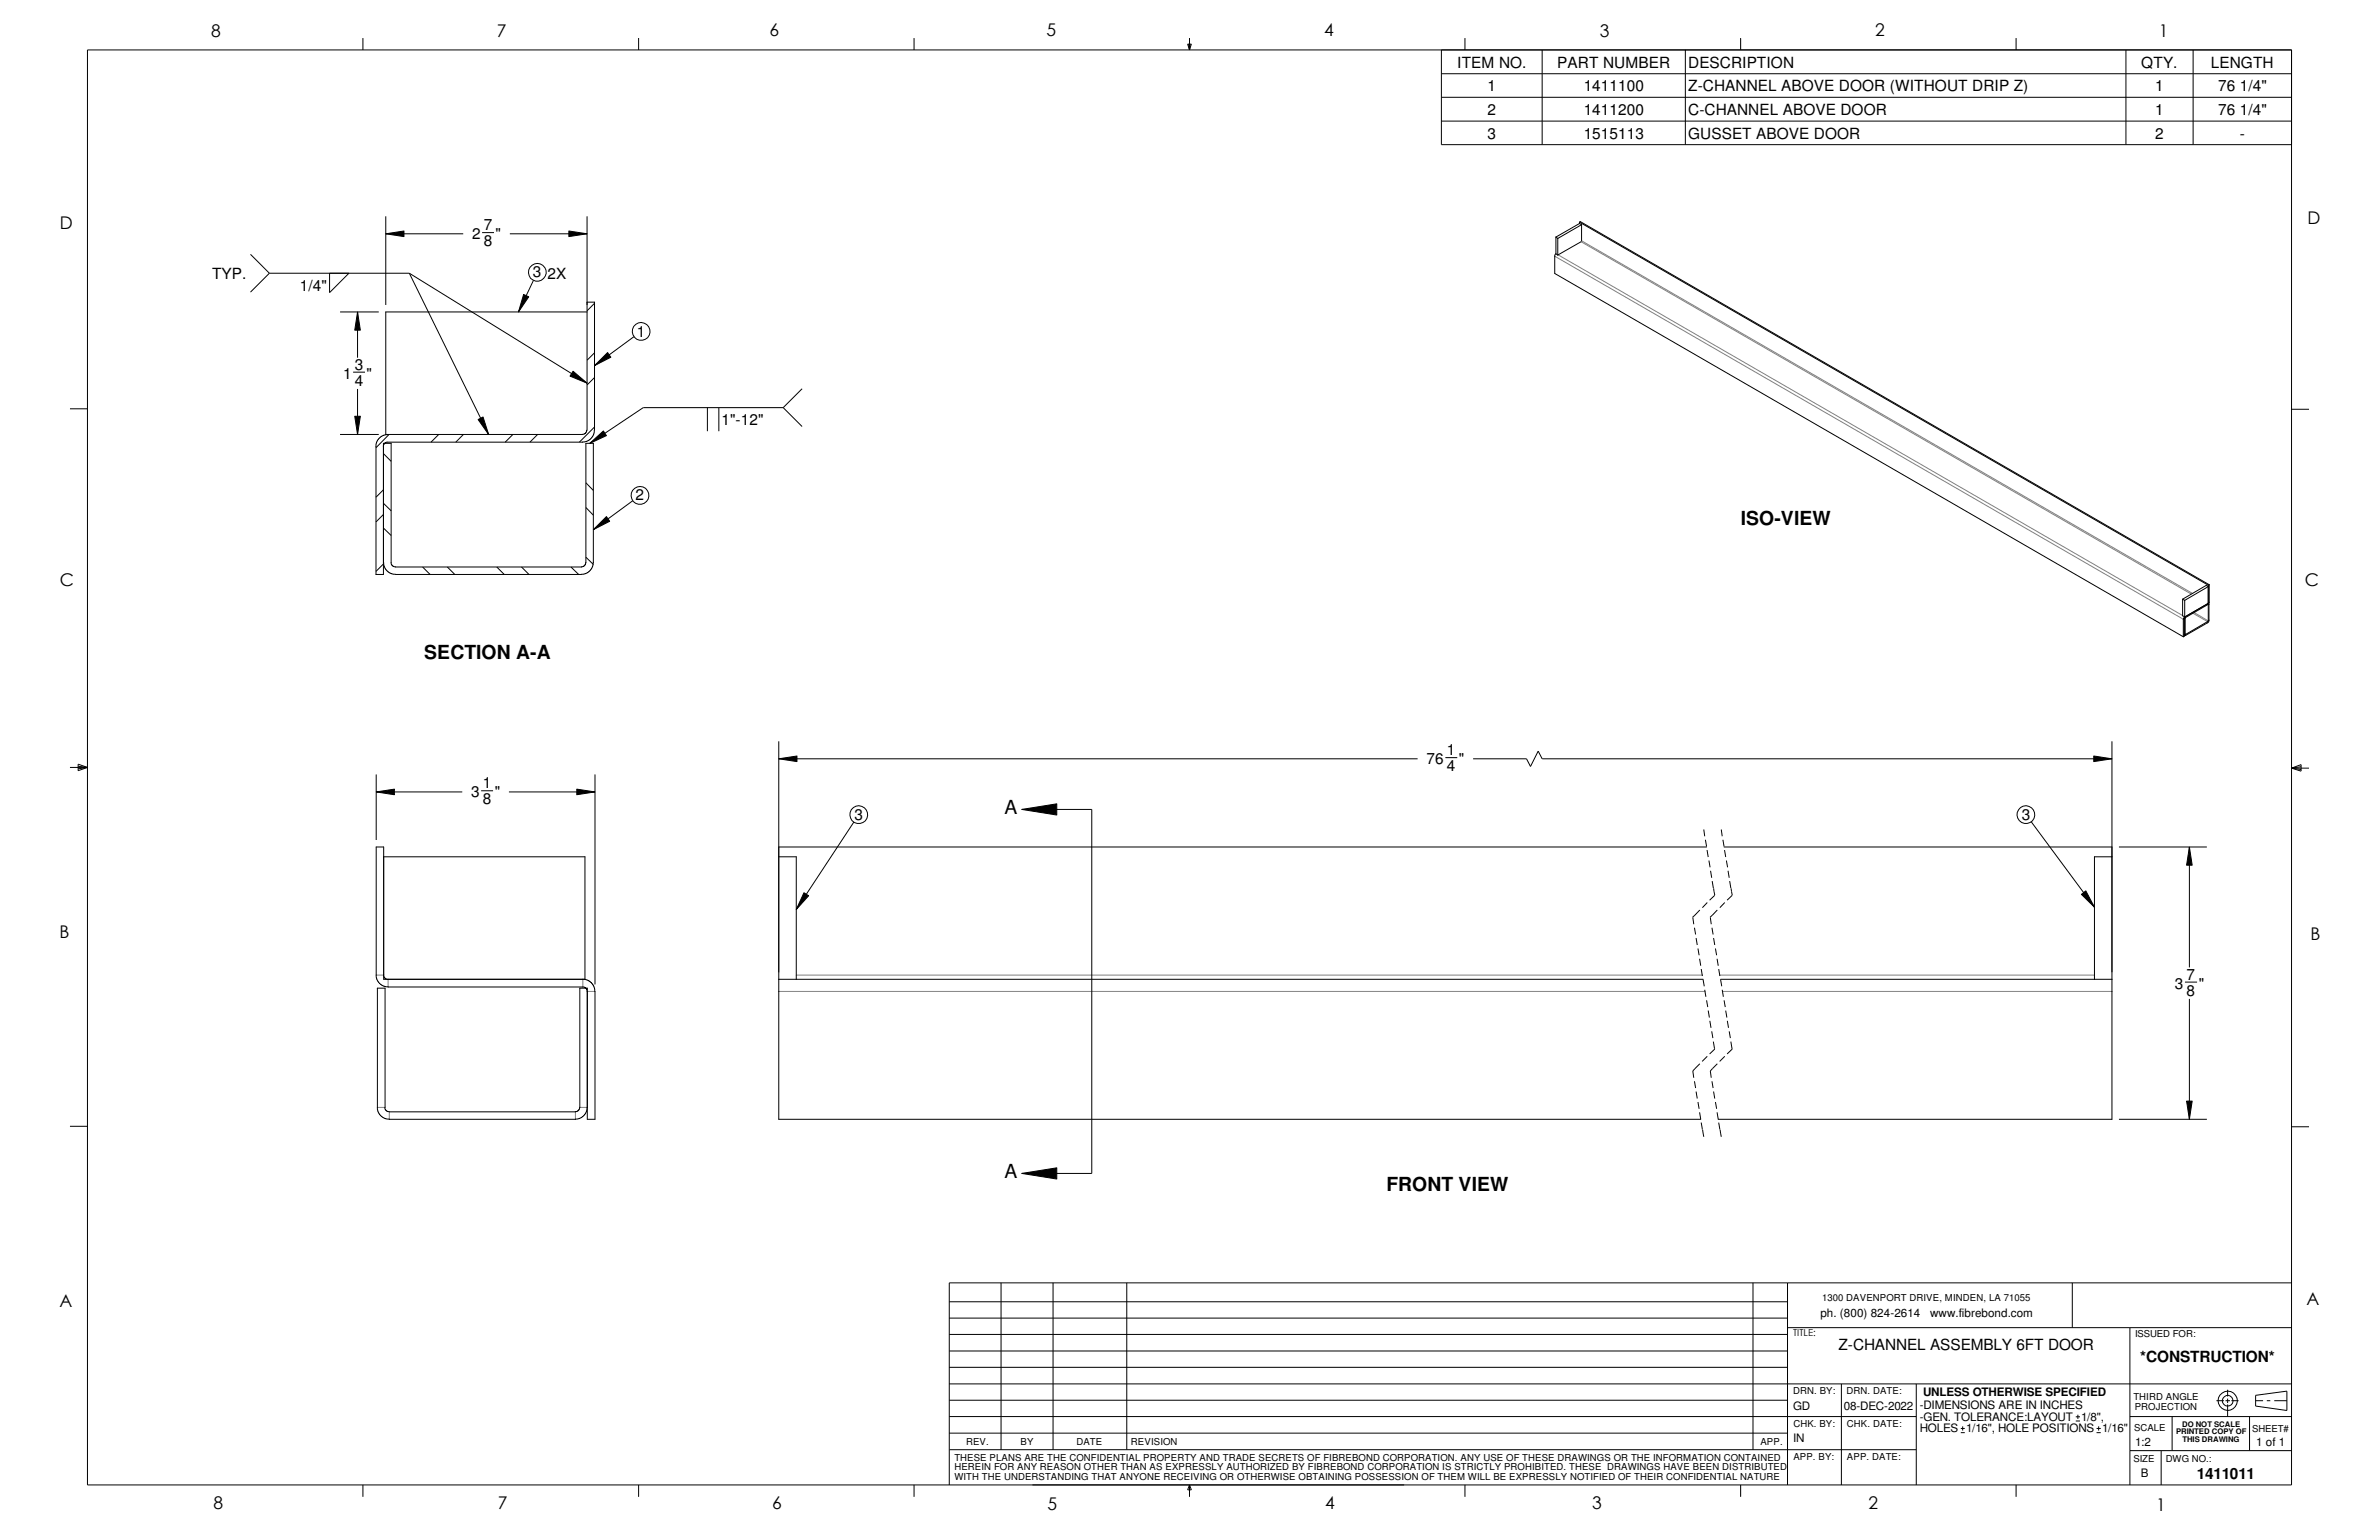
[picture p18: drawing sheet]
<svg xmlns="http://www.w3.org/2000/svg" width="432mm" height="279mm" viewBox="0 0 432 279" stroke-linecap="round" stroke-linejoin="round" font-family="sans-serif">
<defs><g id="words">
<g font-size="3.5">
<text x="316" y="95.3">ISO-VIEW</text>
<text x="77" y="119.5">SECTION A-A</text>
<text x="182.3" y="147.7">A</text>
<text x="182.3" y="213.7">A</text>
<text x="251.6" y="216.1">FRONT VIEW</text>
</g>
<g font-size="3.2">
<text x="38.3" y="6.6">8</text>
<text x="90.2" y="6.7">7</text>
<text x="139.7" y="6.5">6</text>
<text x="189.9" y="6.5">5</text>
<text x="240.4" y="6.6">4</text>
<text x="290.4" y="6.7">3</text>
<text x="340.4" y="6.5">2</text>
<text x="391.8" y="6.7">1</text>
<text x="10.9" y="41.5">D</text>
<text x="418.8" y="40.7">D</text>
<text x="10.8" y="106.3">C</text>
<text x="418.3" y="106.4">C</text>
<text x="10.8" y="170.2">B</text>
<text x="419.4" y="170.6">B</text>
<text x="10.8" y="237.2">A</text>
<text x="418.6" y="236.7">A</text>
<text x="38.8" y="273.8">8</text>
<text x="90.3" y="273.8">7</text>
<text x="140.2" y="273.8">6</text>
<text x="190.1" y="273.9">5</text>
<text x="240.5" y="273.8">4</text>
<text x="289" y="273.9">3</text>
<text x="339.1" y="273.9">2</text>
<text x="391.3" y="274.1">1</text>
</g>
<g font-size="2.8">
<text x="264.5" y="12.3">ITEM NO.</text>
<text x="270" y="16.6">1</text>
<text x="282.7" y="12.3">PART NUMBER</text>
<text x="287.4" y="16.6">1411100</text>
<text x="306.4" y="12.3">DESCRIPTION</text>
<text x="306.4" y="16.6">Z-CHANNEL ABOVE DOOR (WITHOUT DRIP Z)</text>
<text x="388.7" y="12.3">QTY.</text>
<text x="391.2" y="16.6">1</text>
<text x="401.3" y="12.3">LENGTH</text>
<text x="402.6" y="16.6">76 1/4&quot;</text>
<text x="270" y="20.9">2</text>
<text x="287.4" y="20.9">1411200</text>
<text x="306.4" y="20.9">C-CHANNEL ABOVE DOOR</text>
<text x="391.2" y="20.9">1</text>
<text x="402.6" y="20.9">76 1/4&quot;</text>
<text x="270" y="25.2">3</text>
<text x="287.4" y="25.2">1515113</text>
<text x="306.4" y="25.2">GUSSET ABOVE DOOR</text>
<text x="391.2" y="25.2">2</text>
<text x="406.5" y="25.2">-</text>
<text x="87.8" y="41.8">7</text>
<text x="85.7" y="43.4">2</text>
<text x="87.8" y="44.7">8</text>
<text x="90" y="43.4">&quot;</text>
<text x="38.5" y="50.5">TYP.</text>
<text x="54.4" y="52.8">1/4&quot;</text>
<text x="96.7" y="50.3">3</text>
<text x="99.4" y="50.5">2X</text>
<text x="115.6" y="61.1">1</text>
<text x="62.3" y="68.7">1</text>
<text x="64.4" y="67.1">3</text>
<text x="64.4" y="70">4</text>
<text x="66.5" y="68.7">&quot;</text>
<text x="130.9" y="77.2">1&quot;-12&quot;</text>
<text x="115.4" y="90.8">2</text>
<text x="262.6" y="137">1</text>
<text x="87.6" y="143">1</text>
<text x="258.9" y="138.6">76</text>
<text x="262.6" y="139.9">4</text>
<text x="264.8" y="138.6">&quot;</text>
<text x="85.5" y="144.7">3</text>
<text x="87.6" y="145.9">8</text>
<text x="89.8" y="144.7">&quot;</text>
<text x="155.1" y="148.8">3</text>
<text x="366.9" y="148.8">3</text>
<text x="394.8" y="179.4">3</text>
<text x="396.9" y="177.8">7</text>
<text x="399.1" y="179.4">&quot;</text>
<text x="396.9" y="180.6">8</text>
<text x="333.7" y="244.9">Z-CHANNEL ASSEMBLY 6FT DOOR</text>
<text x="388.5" y="247.1">*CONSTRUCTION*</text>
<text x="398.7" y="268.4">1411011</text>
</g>
<g font-size="2.1">
<text x="330.4" y="239">ph. (800) 824-2614</text>
<text x="350.4" y="239">www.fibrebond.com</text>
<text x="325.5" y="255.7">GD</text>
<text x="334.7" y="255.7">08-DEC-2022</text>
<text x="348.4" y="255.7">-DIMENSIONS ARE IN INCHES</text>
<text x="348.4" y="257.8">-GEN. TOLERANCE:LAYOUT</text>
<text x="349" y="253.2">UNLESS OTHERWISE SPECIFIED</text>
<text x="377.7" y="257.8">1/8&quot;,</text>
<text x="325.5" y="261.6">IN</text>
<text x="348.4" y="259.9">HOLES 1/16&quot;, HOLE POSITIONS 1/16&quot;</text>
<text x="387.6" y="262.4">1:2</text>
<text x="409.5" y="262.4">1 of 1</text>
<text x="388.6" y="267.9">B</text>
</g>
<g font-size="1.7">
<text x="330.7" y="236.1">1300 DAVENPORT DRIVE, MINDEN, LA 71055</text>
<text x="325.5" y="242.4">TITLE:</text>
<text x="387.5" y="242.7">ISSUED FOR:</text>
<text x="325.5" y="252.9">DRN. BY:</text>
<text x="335.2" y="252.9">DRN. DATE:</text>
<text x="387.2" y="254">THIRD ANGLE</text>
<text x="387.5" y="255.7">PROJECTION</text>
<text x="175.3" y="262.2">REV.</text>
<text x="185.3" y="262.2">BY</text>
<text x="195.4" y="262.2">DATE</text>
<text x="205.3" y="262.2">REVISION</text>
<text x="319.5" y="262.1">APP.</text>
<text x="325.5" y="258.9">CHK. BY:</text>
<text x="335.2" y="258.9">CHK. DATE:</text>
<text x="387.3" y="259.7">SCALE</text>
<text x="408.8" y="259.8">SHEET#</text>
<text x="173.2" y="266.8">HEREIN FOR ANY REASON OTHER THAN AS EXPRESSLY AUTHORIZED BY FIBREBOND CORPORATION IS STRICTLY PROHIBITED. THESE DRAWINGS HAVE BEEN DISTRIBUTED</text>
<text x="173.2" y="265">THESE PLANS ARE THE CONFIDENTIAL PROPERTY AND TRADE SECRETS OF FIBREBOND CORPORATION. ANY USE OF THESE DRAWINGS OR THE INFORMATION CONTAINED</text>
<text x="173.2" y="268.6">WITH THE UNDERSTANDING THAT ANYONE RECEIVING OR OTHERWISE OBTAINING POSSESSION OF THEM WILL BE EXPRESSLY NOTIFIED OF THEIR CONFIDENTIAL NATURE</text>
<text x="325.5" y="264.9">APP. BY:</text>
<text x="335.2" y="264.8">APP. DATE:</text>
<text x="387.2" y="265.3">SIZE</text>
<text x="393.1" y="265.3">DWG NO.:</text>
</g>
<g font-size="1.4">
<text x="395" y="260.2">PRINTED COPY OF</text>
<text x="396.1" y="258.8">DO NOT SCALE</text>
<text x="396.2" y="261.7">THIS DRAWING</text>
</g>
</g></defs>
<g fill="none" stroke="#000" stroke-width=".18">
<path d="M15.9 9.1h400v260.3h-400zM65.9 6.9v2.2M115.9 6.9v2.2M165.9 6.9v2.2M215.6 8h.6l-.3 1.1zM215.7 8l.2 1.1M215.9 6.9v2.2M216 8l-.1 1.1M261.6 9.1v17.1h154.3M261.6 17.7h154.3M261.6 13.4h154.3M265.9 6.9v2.2"/>
<path d="M279.9 9.1v17.1M305.9 9.1v17.1M315.9 6.9v2.2M365.9 6.9v2.2M385.9 9.1v17.1M398.1 9.1v17.1M70 39.2v16.1M106.6 39.2v38.9M261.6 22h154.3M45.5 46.1l3.4 3.5M48.9 49.6h25.4M48.9 49.6l-3.4 3.4"/>
<path d="M59.8 49.6v3.5l3.5-3.5M61.7 56.6h7M64.9 56.6l.5 3.3h-1zM64.9 56.6v8.3M70 42.4l3.3-.5v1zM70 42.4h14.1M74.3 49.6l14.4 29.2M74.3 49.6l32.3 19.9M87.5 42.2h2.2M92.5 42.4h14.1M95 53.4l1 .4-1.9 2.8zM96.8 50.9l-2.7 5.7"/>
<path d="M103.3 41.9l3.3 .5-3.3 .5zM106.6 56.6h-36.6v22.2h35.7l.5-.1 .3-.6M106.6 54.8h1.3v23.3M107.9 55l-1.3 1.4M282.4 46.1l-.2 .3v3.2l114.1 65.9M282.4 43l.3 .3M282.4 46.1l.3 .2M282.4 43v3.1M282.7 43.3v3M286.7 40.3l.2-.1 114.1 65.9M286.7 40.3l114.1 65.9M286.7 40.3v.3"/>
<path d="M286.7 40.6l-4.3 2.4M286.7 40.6l.4 .2M287 43.9l-4.3 2.4M287.1 40.8l-4.4 2.5M287.1 40.8v2.9M12.7 74.2h3.2M61.7 78.8h7M64.1 67.5h2.2M64.4 75.5h1l-.5 3.3zM64.9 70.6v8.2M70.4 78.9l-.8 .1-.8 .5-.6 1.1v23.6h1.4v-23.8h1.4v21.9l.3 .4 .5 .2h33.7l.5-.2 .2-.2 .1-.4v-21.7h1.4v21.7l-.1 .7-.5 .8-.8 .5-.8 .1M70.6 78.8l-2.4 2.4"/>
<path d="M79.6 78.8l-1.4 1.4M84.1 78.8l-1.4 1.4M86.8 76.1l.9-.5 1 3.2zM93.1 78.8l-1.4 1.4M97.6 78.8l-1.4 1.4M104 67.4l2.6 2.1-3.1-1.3zM107.9 78.1l-.1 .7-.5 .8-.8 .5-.8 .1h-35.6l-.4 .4-.1 .4M107.9 64l-1.3 1.4M107.9 77.5l-2.7 2.7M107.9 68.5l-1.3 1.3M110.3 64l.6 .8-3 1.5zM115.1 61.1l-7.2 5.2"/>
<path d="M128.4 74v4.2M130.5 74v4.2M142.2 74l3.4 3.4M142.2 74h-25.4l-9.7 6.4M145.6 70.5l-3.4 3.5M415.9 74.3h3.2M69.6 88.9l-1.4 1.3M69.6 93.3l-1.4 1.4M69.6 95.8l1.4 1.4M69.6 82.3l1.4 1.4M69.6 91.3l1.4 1.4M106.3 92.1l1.4 1.4"/>
<path d="M106.3 87.6l1.4 1.4M107.1 80.4l2.4-2.2 .6 .8zM107.7 96.1l2.4-2.4 .6 .9zM114.9 90.8l-7.2 5.3M69.6 102.3l-1.4 1.4M69.6 102.1l.1 .7 .5 .8 .8 .5 .8 .1h33.7M76.7 102.9l1.4 1.3M81.2 102.9l1.3 1.3M90.2 102.9l1.3 1.3M94.7 102.9l1.3 1.3M103.6 102.9l1.4 1.3M106.3 101.1l1.4 1.3"/>
<path d="M396.2 108.7l4.2-2.5 .4 .2-4.3 2.5M396.2 108.7l.3 .2M396.2 108.7v3l.3 .2M396.5 115.2v.1M396.5 108.9v3M396.6 112.1l-.1 .1v3.2l-.2 .1M400.8 109.7h.1M400.8 109.7v3l-4.1 2.4-.1-3M400.8 109.3l-.1 .2-4.2 2.5-.2 .4v3.1M400.8 106.2v3.3l-4.3 2.4M400.9 109.6h.1M400.9 109.6v3.3l-4.2 2.4-.2-.2"/>
<path d="M400.9 109.6l-.1 .1M401 106.1l-.1 3.4-4.4 2.6v.2M401 106.1l-.2 .1M12.7 139.2h3.2M14.2 138.6l1.7 .6-1.7 .6zM14.2 139l1.7 .2M15.9 139.2l-1.7 .3M141.4 137.7l3.3-.5v1zM141.4 134.5v68.6h167.3l-.2-1.3M141.4 137.7h115.9M262.3 137.5h2.2M267.4 137.7h9.7l.7 1.4 1.4-2.8 .7 1.4h103.4"/>
<path d="M380 137.2l3.3 .5-3.3 .5zM383.3 134.5v68.6h-71.4l-.2-1.3M415.9 139.4h3.2M415.9 139.4l1.8-.7v1.2zM415.9 139.4l1.8 .2M417.7 139.1l-1.8 .3M68.3 143.7l3.3-.5v1zM68.3 140.5v11.9M68.3 143.7h15.6M69.6 155.4h36.6v22.3h-36.6v-24h-1.3v23.6l.6 1.1 .8 .5 .7 .2h35.6l.5 .3 .1 .5M87.3 143.5h2.2M92.4 143.7h15.6"/>
<path d="M104.7 143.2l3.3 .5-3.3 .5zM108 140.5v38.1M141.4 153.7h168.4M141.4 155.4h3.1v22.3M155 149.1l-10.5 15.9M185.5 146.9l6.3-1.1v2.1zM185.5 146.9h12.7v66h-12.7M309.2 150.5l.2 1.2M309.5 152.4l.3 1.2M309.8 154.2l.2 1.3M310.2 156.1l.2 1.3M310.5 158l.2 1.3"/>
<path d="M310.8 159.9l.2 1.2M312.4 150.5l.2 1.2M312.7 152.4l.2 1.2M312.9 153.7h70.4M313 154.2l.2 1.3M313.4 156.1l.2 1.3M313.6 158l.3 1.3M313.9 159.9l.3 1.2M368.7 149.1l11.5 15.5M383.3 155.4h-3.1v22.3M384.6 153.7h16M397.4 153.7l.5 3.3h-1z"/>
<path d="M397.4 153.7v21.8M69.6 176.9l.2 .6 .6 .2M105.8 177.7l.9 .1 .7 .6 .4 .5 .1 1M108 179.9v23.2h-1.4v-23.8h-1.4v21.6l-.1 .4-.2 .3-.5 .1h-33.7l-.5-.1-.3-.3-.1-.4M141.4 177.7h167.7l.2 1.2M145.9 162l.9 .5-2.3 2.5zM307.3 166.5l.1 1.2M307.6 168.3l.2 1.2M307.8 170.2l.3 1.2M308.2 172.1l.2 1.2M308.5 173.9l.2 1.3M308.5 165.1l-1.3 1.3"/>
<path d="M308.8 175.8l.2 1.3M309.4 179.6l.2 1.2M309.9 163.7l-.9 1M310.4 166.5l.2 1.2M310.7 168.3l.2 1.2M311 161.2l.2 1.2M311 170.2l.2 1.2M311.2 162.4l-.9 .9M311.4 172.1l.2 1.2M311.7 173.9l.2 1.3M311.7 165.1l-1.3 1.3M312 175.8l.2 1.3"/>
<path d="M312.6 179.6l.2 1.2M313.1 163.7l-.9 1M314.2 161.2l.2 1.2M314.4 162.4l-.9 .9M377.8 162.3l.8-.7 1.6 3zM383.3 177.7h-71l.2 1.2M396.6 178.2h2.2M307.6 196.2l.2 1.2M307.8 198l.3 1.3M308.2 199.9l.2 1.3M308.5 193l-1.2 1.3 .1 1.2M309.8 181.5l.2 1.2"/>
<path d="M309.9 191.6l-1 1M310 183.3l.3 1.3M310.3 185.2l.3 1.3M310.7 187.1l.2 1.2M310.7 196.2l.2 1.2M311 189l.2 1.3-.9 .9M311 198l.2 1.3M311.4 199.9l.2 1.3M311.7 193l-1.3 1.3 .2 1.2M312.9 181.5l.2 1.2M313.1 191.6l-1 1M313.2 183.3l.2 1.3"/>
<path d="M313.5 185.2l.2 1.3M313.9 187.1l.2 1.2M314.2 189l.2 1.3-.9 .9M396.9 199.8h1l-.5 3.3zM397.4 181.2v21.9M12.7 204.3h3.2M69.9 200.9v-21.6h-1.4v22l.3 .8 .7 .6 1.2 .4h33.7l.8-.2 .8-.5 .5-.8 .1-.7M185.5 212.9l6.3-1v2zM308.8 203.7l.2 1.2M309 205l.2 1.2M312 203.7l.2 1.2M312.2 205l.2 1.2"/>
<path d="M384.6 203.1h16M415.9 204.4h3.2M172.3 236.2h152.1M172.3 239.1h152.1M181.7 232.7v30.3M191.1 232.7v30.3M204.5 232.7v30.3M318.2 232.7v30.3M324.4 232.7v36.7M376.1 232.7v8.2M415.9 232.7h-243.6v36.7M172.3 257h175.5"/>
<path d="M172.3 251.1h243.6M172.3 248.1h152.1M172.3 242.1h152.1M172.3 254h152.1M172.3 245.1h152.1M324.4 240.9h91.5M334.2 251.1v18.3M347.8 251.1v18.3M355.9 259.9h.7M355.9 259.2h.7M356.2 258.8v.7M376.8 257.8h.7"/>
<path d="M376.8 257h.7M377.1 256.7v.7M380.5 259.9h.8M380.5 259.2h.8M380.9 258.8v.7M386.6 257h29.3M386.6 240.9v28.5M394.3 257v6.2M402.3 254.1h1.3M403.9 254.1h.8M404.3 252.1v1.3M404.3 253.7v.9"/>
<path d="M404.3 254.8v2.2M405 254.1h1.3M408.3 257v6.2M409.4 254.1h1.4M409.4 253.2l5.7-.8v3.5l-5.7-.8zM411.4 254.1h.7M412.8 254.1h2.3M65.9 269.4v2.2M115.9 269.4v2.2M165.9 269.4v2.2M172.3 263h175.5M172.3 260h152.1"/>
<path d="M215.9 269.4l.3 .9h-.6zM215.9 269.4v2.2M265.9 269.4v2.2M315.9 269.4v2.2M365.9 269.4v2.2M386.6 263.2h29.3M392.3 263.2v6.2"/>
<circle cx="97.5" cy="49.4" r="1.61"/>
<circle cx="116.4" cy="60.1" r="1.62"/>
<circle cx="116.2" cy="89.9" r="1.62"/>
<circle cx="155.9" cy="147.8" r="1.62"/>
<circle cx="367.7" cy="147.8" r="1.62"/>
<circle cx="404.3" cy="254.2" r=".96"/>
<circle cx="404.4" cy="254.1" r="1.74"/>
</g>
<g fill="none" stroke="#808080" stroke-width=".18">
<path d="M282.2 46.5l114.1 65.9 .2-.1M282.8 46.2l113.4 65.5M287 43.9l110.7 63.9M287.1 43.7l110.8 64M396.5 115.1l.1-.1 .1 .3M396.6 111.9v.2M398 111.3l2.7 1.5v.2M398.2 111.1l2.6 1.5 .1-.1M400.7 109.5v.2M401 109.3h-.2M68.3 176.9h1.3M70.4 177.7v1.4"/>
<path d="M105.8 177.7v1.4M106.6 179.9h1.4M141.4 179.9h168.1M144.5 176.9h164.5M312.2 176.9h68M312.7 179.9h70.6M68.5 200.9h1.4M70.7 201.7v1.4M104.4 201.7v1.4M105.2 200.9h1.4"/>
</g>
<g fill="#000">
<path d="M64.9 56.6l.5 3.3h-1zM70 42.4l3.3-.5v1zM95 53.4l1 .4-1.9 2.8zM103.3 41.9l3.3 .5-3.3 .5zM64.4 75.5h1l-.5 3.3zM86.8 76.1l.9-.5 1 3.2zM104 67.4l2.6 2.1-3.1-1.3zM110.3 64l.6 .8-3 1.5zM107.1 80.4l2.4-2.2 .6 .8zM107.7 96.1l2.4-2.4 .6 .9zM141.4 137.7l3.3-.5v1zM380 137.2l3.3 .5-3.3 .5z"/>
<path d="M68.3 143.7l3.3-.5v1zM104.7 143.2l3.3 .5-3.3 .5zM185.5 146.9l6.3-1.1v2.1zM397.4 153.7l.5 3.3h-1zM145.9 162l.9 .5-2.3 2.5zM377.8 162.3l.8-.7 1.6 3zM185.5 212.9l6.3-1v2zM396.9 199.8h1l-.5 3.3z"/>
</g>
<use href="#words"/>
</svg>
